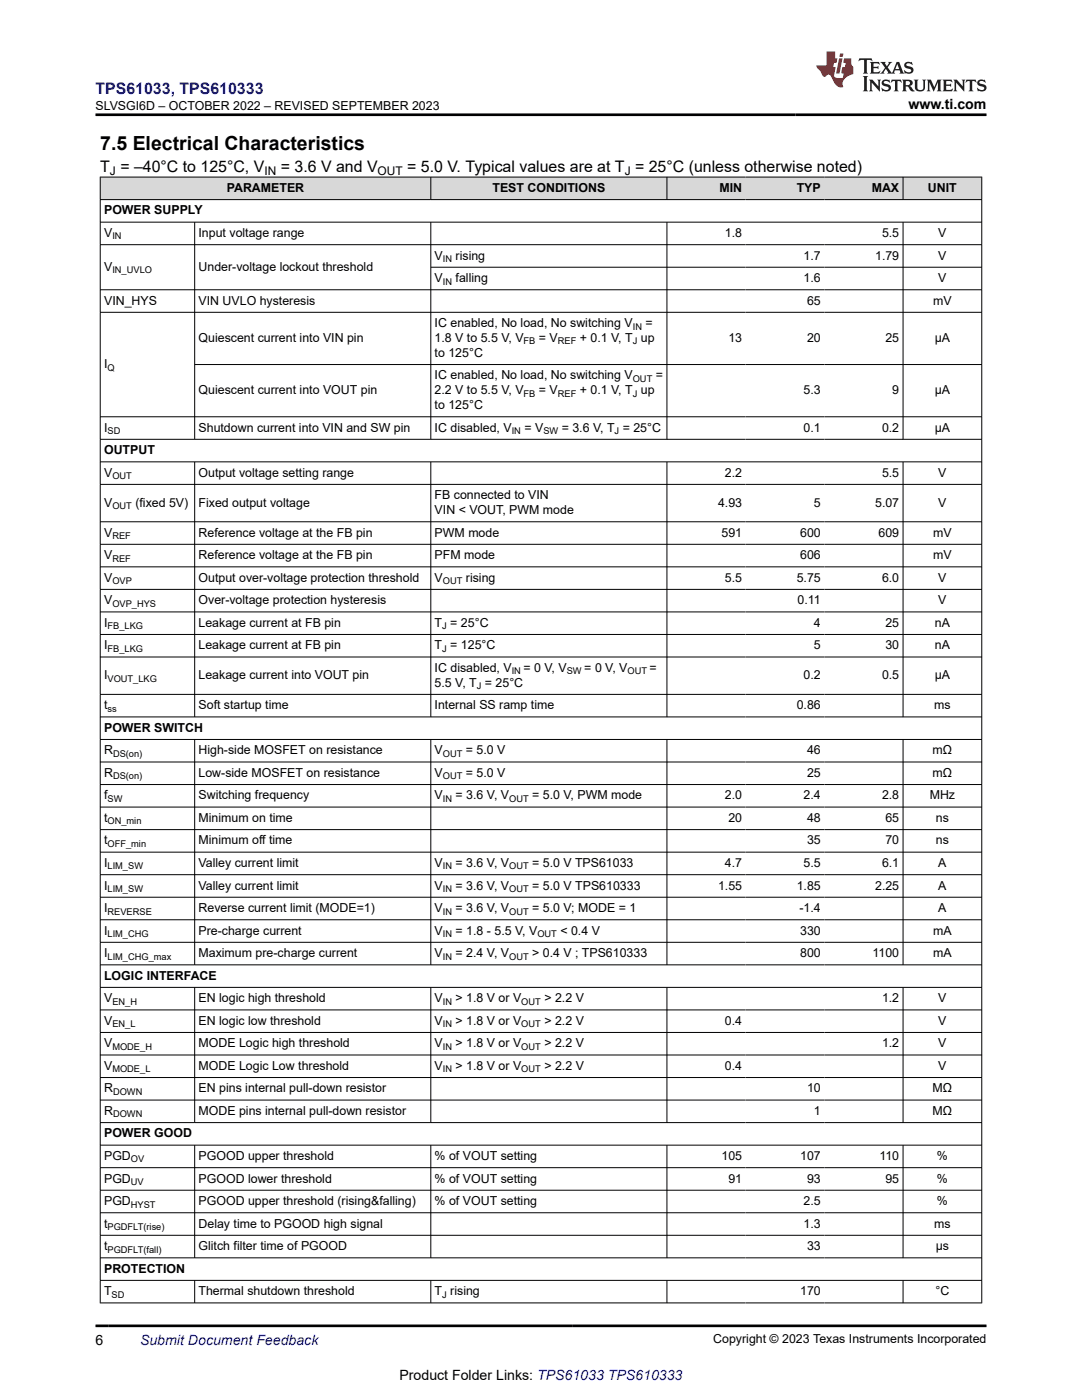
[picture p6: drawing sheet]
<svg xmlns="http://www.w3.org/2000/svg" width="216mm" height="279mm" viewBox="0 0 216 279" stroke-linecap="round" stroke-linejoin="round" font-family="sans-serif">
<defs><g id="words">
<text font-size="3.9" x="20" y="29.9">7.5 Electrical Characteristics</text>
<text font-size="3.2" fill="#00f" x="19" y="18.7">TPS61033, TPS610333</text>
<g font-size="3.2">
<text x="20" y="34.3">T = –40°C to 125°C, V</text>
<text x="56" y="34.3">= 3.6 V and V</text>
<text x="81.3" y="34.3">= 5.0 V. Typical values are at T = 25°C (unless otherwise noted)</text>
</g>
<g font-size="2.8">
<text x="181.3" y="21.8">www.ti.com</text>
<text x="19" y="268.4">6</text>
<text x="79.7" y="275.3">Product Folder Links: TPS61033 TPS610333</text>
</g>
<text font-size="2.8" fill="#00f" x="27.9" y="268.4">Submit Document Feedback</text>
<g font-size="2.5">
<text x="19" y="21.9">SLVSGI6D – OCTOBER 2022 – REVISED SEPTEMBER 2023</text>
<text x="45.3" y="38.3">PARAMETER</text>
<text x="98.3" y="38.3">TEST CONDITIONS</text>
<text x="143.6" y="38.3">MIN</text>
<text x="159" y="38.3">TYP</text>
<text x="173.9" y="38.3">MAX</text>
<text x="185.2" y="38.3">UNIT</text>
<text x="20.8" y="42.8">POWER SUPPLY</text>
<text x="20.8" y="47.3">V</text>
<text x="39.6" y="47.3">Input voltage range</text>
<text x="144.6" y="47.3">1.8</text>
<text x="176" y="47.3">5.5</text>
<text x="187.2" y="47.3">V</text>
<text x="86.7" y="51.8">V</text>
<text x="90.9" y="51.8">rising</text>
<text x="160.4" y="51.8">1.7</text>
<text x="174.6" y="51.8">1.79</text>
<text x="187.2" y="51.8">V</text>
<text x="20.8" y="54">V</text>
<text x="39.6" y="54">Under-voltage lockout threshold</text>
<text x="86.7" y="56.3">V</text>
<text x="90.9" y="56.3">falling</text>
<text x="160.4" y="56.3">1.6</text>
<text x="187.2" y="56.3">V</text>
<text x="20.8" y="60.8">VIN_HYS</text>
<text x="39.6" y="60.8">VIN UVLO hysteresis</text>
<text x="86.7" y="65.3">IC enabled, No load, No switching V</text>
<text x="128.8" y="65.3">=</text>
<text x="161" y="60.8">65</text>
<text x="186.2" y="60.8">mV</text>
<text x="39.6" y="68.3">Quiescent current into VIN pin</text>
<text x="86.7" y="71.2">to 125°C</text>
<text x="86.7" y="68.3">1.8 V to 5.5 V, V</text>
<text x="107.5" y="68.3">= V</text>
<text x="115.7" y="68.3">+ 0.1 V, T up</text>
<text x="145.3" y="68.3">13</text>
<text x="161" y="68.3">20</text>
<text x="176.7" y="68.3">25</text>
<text x="186.5" y="68.3">µA</text>
<text x="20.8" y="73.5">I</text>
<text x="86.7" y="75.7">IC enabled, No load, No switching V</text>
<text x="130.9" y="75.7">=</text>
<text x="39.6" y="78.7">Quiescent current into VOUT pin</text>
<text x="86.7" y="78.7">2.2 V to 5.5 V, V</text>
<text x="86.7" y="81.6">to 125°C</text>
<text x="107.5" y="78.7">= V</text>
<text x="115.7" y="78.7">+ 0.1 V, T up</text>
<text x="160.4" y="78.7">5.3</text>
<text x="178.1" y="78.7">9</text>
<text x="186.5" y="78.7">µA</text>
<text x="20.8" y="86.1">I</text>
<text x="39.6" y="86.1">Shutdown current into VIN and SW pin</text>
<text x="86.7" y="86.1">IC disabled, V</text>
<text x="104.6" y="86.1">= V</text>
<text x="112.1" y="86.1">= 3.6 V, T = 25°C</text>
<text x="160.4" y="86.1">0.1</text>
<text x="176" y="86.1">0.2</text>
<text x="186.5" y="86.1">µA</text>
<text x="20.8" y="90.6">OUTPUT</text>
<text x="20.8" y="95.1">V</text>
<text x="39.6" y="95.1">Output voltage setting range</text>
<text x="144.6" y="95.1">2.2</text>
<text x="176" y="95.1">5.5</text>
<text x="187.2" y="95.1">V</text>
<text x="20.8" y="101.1">V</text>
<text x="27" y="101.1">(fixed 5V)</text>
<text x="39.6" y="101.1">Fixed output voltage</text>
<text x="86.7" y="99.6">FB connected to VIN</text>
<text x="143.3" y="101.1">4.93</text>
<text x="162.4" y="101.1">5</text>
<text x="174.6" y="101.1">5.07</text>
<text x="187.2" y="101.1">V</text>
<text x="20.8" y="107.1">V</text>
<text x="39.6" y="107.1">Reference voltage at the FB pin</text>
<text x="86.7" y="102.6">VIN &lt; VOUT, PWM mode</text>
<text x="86.7" y="107.1">PWM mode</text>
<text x="144" y="107.1">591</text>
<text x="159.7" y="107.1">600</text>
<text x="175.3" y="107.1">609</text>
<text x="186.2" y="107.1">mV</text>
<text x="20.8" y="111.6">V</text>
<text x="39.6" y="111.6">Reference voltage at the FB pin</text>
<text x="86.7" y="111.6">PFM mode</text>
<text x="159.7" y="111.6">606</text>
<text x="186.2" y="111.6">mV</text>
<text x="20.8" y="116.1">V</text>
<text x="39.6" y="116.1">Output over-voltage protection threshold</text>
<text x="86.7" y="116.1">V</text>
<text x="93" y="116.1">rising</text>
<text x="144.6" y="116.1">5.5</text>
<text x="159" y="116.1">5.75</text>
<text x="176" y="116.1">6.0</text>
<text x="187.2" y="116.1">V</text>
<text x="20.8" y="120.6">V</text>
<text x="20.8" y="125.1">I</text>
<text x="39.6" y="120.6">Over-voltage protection hysteresis</text>
<text x="39.6" y="125.1">Leakage current at FB pin</text>
<text x="86.7" y="125.1">T = 25°C</text>
<text x="159.2" y="120.6">0.11</text>
<text x="162.4" y="125.1">4</text>
<text x="176.7" y="125.1">25</text>
<text x="186.5" y="125.1">nA</text>
<text x="187.2" y="120.6">V</text>
<text x="20.8" y="129.6">I</text>
<text x="39.6" y="129.6">Leakage current at FB pin</text>
<text x="86.7" y="129.6">T = 125°C</text>
<text x="162.4" y="129.6">5</text>
<text x="176.7" y="129.6">30</text>
<text x="186.5" y="129.6">nA</text>
<text x="20.8" y="135.6">I</text>
<text x="39.6" y="135.6">Leakage current into VOUT pin</text>
<text x="86.7" y="137">5.5 V, T = 25°C</text>
<text x="86.7" y="134.1">IC disabled, V</text>
<text x="104.5" y="134.1">= 0 V, V</text>
<text x="116.6" y="134.1">= 0 V, V</text>
<text x="129.6" y="134.1">=</text>
<text x="160.4" y="135.6">0.2</text>
<text x="176" y="135.6">0.5</text>
<text x="186.5" y="135.6">µA</text>
<text x="20.8" y="141.5">t</text>
<text x="39.6" y="141.5">Soft startup time</text>
<text x="86.7" y="141.5">Internal SS ramp time</text>
<text x="159" y="141.5">0.86</text>
<text x="186.4" y="141.5">ms</text>
<text x="20.8" y="146">POWER SWITCH</text>
<text x="20.8" y="150.5">R</text>
<text x="20.8" y="155">R</text>
<text x="39.6" y="150.5">High-side MOSFET on resistance</text>
<text x="39.6" y="155">Low-side MOSFET on resistance</text>
<text x="86.7" y="150.5">V</text>
<text x="86.7" y="155">V</text>
<text x="93" y="150.5">= 5.0 V</text>
<text x="93" y="155">= 5.0 V</text>
<text x="161" y="150.5">46</text>
<text x="161" y="155">25</text>
<text x="186.1" y="150.5">mΩ</text>
<text x="186.1" y="155">mΩ</text>
<text x="20.8" y="159.5">f</text>
<text x="39.6" y="159.5">Switching frequency</text>
<text x="86.7" y="159.5">V</text>
<text x="90.9" y="159.5">= 3.6 V, V</text>
<text x="106.2" y="159.5">= 5.0 V, PWM mode</text>
<text x="144.6" y="159.5">2.0</text>
<text x="160.4" y="159.5">2.4</text>
<text x="176" y="159.5">2.8</text>
<text x="185.5" y="159.5">MHz</text>
<text x="20.8" y="164">t</text>
<text x="39.6" y="164">Minimum on time</text>
<text x="145.3" y="164">20</text>
<text x="161" y="164">48</text>
<text x="176.7" y="164">65</text>
<text x="186.7" y="164">ns</text>
<text x="20.8" y="168.5">t</text>
<text x="20.8" y="173">I</text>
<text x="39.6" y="168.5">Minimum off time</text>
<text x="39.6" y="173">Valley current limit</text>
<text x="86.7" y="173">V</text>
<text x="90.9" y="173">= 3.6 V, V</text>
<text x="106.2" y="173">= 5.0 V TPS61033</text>
<text x="144.6" y="173">4.7</text>
<text x="160.4" y="173">5.5</text>
<text x="161" y="168.5">35</text>
<text x="176" y="173">6.1</text>
<text x="176.7" y="168.5">70</text>
<text x="186.7" y="168.5">ns</text>
<text x="187.2" y="173">A</text>
<text x="20.8" y="177.5">I</text>
<text x="39.6" y="177.5">Valley current limit</text>
<text x="86.7" y="177.5">V</text>
<text x="90.9" y="177.5">= 3.6 V, V</text>
<text x="106.2" y="177.5">= 5.0 V TPS610333</text>
<text x="143.3" y="177.5">1.55</text>
<text x="159" y="177.5">1.85</text>
<text x="174.6" y="177.5">2.25</text>
<text x="187.2" y="177.5">A</text>
<text x="20.8" y="182">I</text>
<text x="39.6" y="182">Reverse current limit (MODE=1)</text>
<text x="86.7" y="182">V</text>
<text x="90.9" y="182">= 3.6 V, V</text>
<text x="106.2" y="182">= 5.0 V; MODE = 1</text>
<text x="159.5" y="182">-1.4</text>
<text x="187.2" y="182">A</text>
<text x="20.8" y="186.5">I</text>
<text x="20.8" y="191">I</text>
<text x="39.6" y="186.5">Pre-charge current</text>
<text x="39.6" y="191">Maximum pre-charge current</text>
<text x="86.7" y="186.5">V</text>
<text x="86.7" y="191">V</text>
<text x="90.9" y="186.5">= 1.8 - 5.5 V, V</text>
<text x="90.9" y="191">= 2.4 V, V</text>
<text x="106.2" y="191">&gt; 0.4 V ; TPS610333</text>
<text x="111.8" y="186.5">&lt; 0.4 V</text>
<text x="159.7" y="186.5">330</text>
<text x="159.7" y="191">800</text>
<text x="174.1" y="191">1100</text>
<text x="186.2" y="186.5">mA</text>
<text x="186.2" y="191">mA</text>
<text x="20.8" y="195.5">LOGIC INTERFACE</text>
<text x="20.8" y="200">V</text>
<text x="39.6" y="200">EN logic high threshold</text>
<text x="86.7" y="200">V</text>
<text x="90.9" y="200">&gt; 1.8 V or V</text>
<text x="108.6" y="200">&gt; 2.2 V</text>
<text x="176" y="200">1.2</text>
<text x="187.2" y="200">V</text>
<text x="20.8" y="204.5">V</text>
<text x="20.8" y="209">V</text>
<text x="39.6" y="204.5">EN logic low threshold</text>
<text x="39.6" y="209">MODE Logic high threshold</text>
<text x="86.7" y="204.5">V</text>
<text x="86.7" y="209">V</text>
<text x="90.9" y="204.5">&gt; 1.8 V or V</text>
<text x="90.9" y="209">&gt; 1.8 V or V</text>
<text x="108.6" y="204.5">&gt; 2.2 V</text>
<text x="108.6" y="209">&gt; 2.2 V</text>
<text x="144.6" y="204.5">0.4</text>
<text x="176" y="209">1.2</text>
<text x="187.2" y="204.5">V</text>
<text x="187.2" y="209">V</text>
<text x="20.8" y="213.5">V</text>
<text x="39.6" y="213.5">MODE Logic Low threshold</text>
<text x="86.7" y="213.5">V</text>
<text x="90.9" y="213.5">&gt; 1.8 V or V</text>
<text x="108.6" y="213.5">&gt; 2.2 V</text>
<text x="144.6" y="213.5">0.4</text>
<text x="187.2" y="213.5">V</text>
<text x="20.8" y="218">R</text>
<text x="39.6" y="218">EN pins internal pull-down resistor</text>
<text x="161" y="218">10</text>
<text x="186.1" y="218">MΩ</text>
<text x="20.8" y="222.5">R</text>
<text x="20.8" y="227">POWER GOOD</text>
<text x="39.6" y="222.5">MODE pins internal pull-down resistor</text>
<text x="162.4" y="222.5">1</text>
<text x="186.1" y="222.5">MΩ</text>
<text x="20.8" y="231.5">PGD</text>
<text x="39.6" y="231.5">PGOOD upper threshold</text>
<text x="86.7" y="231.5">% of VOUT setting</text>
<text x="144" y="231.5">105</text>
<text x="159.7" y="231.5">107</text>
<text x="175.5" y="231.5">110</text>
<text x="186.9" y="231.5">%</text>
<text x="20.8" y="236">PGD</text>
<text x="39.6" y="236">PGOOD lower threshold</text>
<text x="86.7" y="236">% of VOUT setting</text>
<text x="145.3" y="236">91</text>
<text x="161" y="236">93</text>
<text x="176.7" y="236">95</text>
<text x="186.9" y="236">%</text>
<text x="20.8" y="240.5">PGD</text>
<text x="20.8" y="245">t</text>
<text x="39.6" y="240.5">PGOOD upper threshold (rising&amp;falling)</text>
<text x="39.6" y="245">Delay time to PGOOD high signal</text>
<text x="86.7" y="240.5">% of VOUT setting</text>
<text x="160.4" y="240.5">2.5</text>
<text x="160.4" y="245">1.3</text>
<text x="186.4" y="245">ms</text>
<text x="186.9" y="240.5">%</text>
<text x="20.8" y="249.5">t</text>
<text x="39.6" y="249.5">Glitch filter time of PGOOD</text>
<text x="161" y="249.5">33</text>
<text x="186.7" y="249.5">µs</text>
<text x="20.8" y="254">PROTECTION</text>
<text x="20.8" y="258.5">T</text>
<text x="39.6" y="258.5">Thermal shutdown threshold</text>
<text x="86.7" y="258.5">T rising</text>
<text x="159.7" y="258.5">170</text>
<text x="186.7" y="258.5">°C</text>
<text x="142.3" y="268.1">Copyright © 2023 Texas Instruments Incorporated</text>
</g>
<g font-size="2.4">
<text x="21.9" y="34.9">J</text>
<text x="52.8" y="34.9">IN</text>
<text x="75.4" y="34.9">OUT</text>
<text x="124.6" y="34.9">J</text>
</g>
<g font-size="1.9">
<text x="22.4" y="47.8">IN</text>
<text x="88.4" y="52.3">IN</text>
<text x="22.4" y="54.5">IN_UVLO</text>
<text x="88.4" y="56.8">IN</text>
<text x="126.3" y="65.8">IN</text>
<text x="104.5" y="68.7">FB</text>
<text x="111.3" y="68.7">REF</text>
<text x="126.3" y="68.7">J</text>
<text x="21.5" y="74">Q</text>
<text x="126.3" y="76.2">OUT</text>
<text x="104.5" y="79.2">FB</text>
<text x="111.3" y="79.2">REF</text>
<text x="126.3" y="79.2">J</text>
<text x="21.5" y="86.6">SD</text>
<text x="102.1" y="86.6">IN</text>
<text x="108.4" y="86.6">SW</text>
<text x="122.6" y="86.6">J</text>
<text x="22.4" y="95.6">OUT</text>
<text x="22.4" y="101.6">OUT</text>
<text x="22.4" y="107.6">REF</text>
<text x="22.4" y="112.1">REF</text>
<text x="22.4" y="116.6">OVP</text>
<text x="88.4" y="116.6">OUT</text>
<text x="21.5" y="125.6">FB_LKG</text>
<text x="22.4" y="121.1">OVP_HYS</text>
<text x="88.2" y="125.6">J</text>
<text x="21.5" y="130.1">FB_LKG</text>
<text x="88.2" y="130.1">J</text>
<text x="21.5" y="136.1">VOUT_LKG</text>
<text x="95.2" y="137.5">J</text>
<text x="102.1" y="134.6">IN</text>
<text x="113.1" y="134.6">SW</text>
<text x="125.2" y="134.6">OUT</text>
<text x="21.5" y="142">ss</text>
<text x="22.6" y="151">DS(on)</text>
<text x="22.6" y="155.5">DS(on)</text>
<text x="88.4" y="151">OUT</text>
<text x="88.4" y="155.5">OUT</text>
<text x="21.5" y="160">SW</text>
<text x="88.4" y="160">IN</text>
<text x="101.6" y="160">OUT</text>
<text x="21.5" y="164.5">ON_min</text>
<text x="21.5" y="169">OFF_min</text>
<text x="21.5" y="173.5">LIM_SW</text>
<text x="88.4" y="173.5">IN</text>
<text x="101.6" y="173.5">OUT</text>
<text x="21.5" y="178">LIM_SW</text>
<text x="88.4" y="178">IN</text>
<text x="101.6" y="178">OUT</text>
<text x="21.5" y="182.5">REVERSE</text>
<text x="88.4" y="182.5">IN</text>
<text x="101.6" y="182.5">OUT</text>
<text x="21.5" y="187">LIM_CHG</text>
<text x="21.5" y="191.5">LIM_CHG_max</text>
<text x="88.4" y="187">IN</text>
<text x="88.4" y="191.5">IN</text>
<text x="101.6" y="191.5">OUT</text>
<text x="107.2" y="187">OUT</text>
<text x="22.4" y="200.5">EN_H</text>
<text x="88.4" y="200.5">IN</text>
<text x="104" y="200.5">OUT</text>
<text x="22.4" y="205">EN_L</text>
<text x="22.4" y="209.5">MODE_H</text>
<text x="88.4" y="205">IN</text>
<text x="88.4" y="209.5">IN</text>
<text x="104" y="205">OUT</text>
<text x="104" y="209.5">OUT</text>
<text x="22.4" y="214">MODE_L</text>
<text x="88.4" y="214">IN</text>
<text x="104" y="214">OUT</text>
<text x="22.6" y="218.5">DOWN</text>
<text x="22.6" y="223">DOWN</text>
<text x="26.1" y="232">OV</text>
<text x="26.1" y="236.5">UV</text>
<text x="21.5" y="245.5">PGDFLT(rise)</text>
<text x="26.1" y="241">HYST</text>
<text x="21.5" y="250">PGDFLT(fall)</text>
<text x="22.3" y="259">SD</text>
<text x="88.2" y="259">J</text>
</g>
</g></defs>
<g fill="#d8d8d8">
<path d="M20 35.3h175.9v4.5h-175.9z" fill-rule="evenodd"/>
<path d="M20.1 35.4h65.8v4.4h-65.8z" fill-rule="evenodd"/>
<path d="M86 35.4h47v4.4h-47z" fill-rule="evenodd"/>
<path d="M133.1 35.4h15.7v4.4h-15.7z" fill-rule="evenodd"/>
<path d="M148.8 35.4h15.7v4.4h-15.7z" fill-rule="evenodd"/>
<path d="M164.5 35.4h15.6v4.4h-15.6z" fill-rule="evenodd"/>
<path d="M180.3 35.4h15.5v4.4h-15.5z" fill-rule="evenodd"/>
</g>
<g fill="none" stroke="#000" stroke-width=".2">
<path d="M19.9 35.3h176.1M19.9 39.8h176.1M20 35.3v224.8M86 35.3v4.6M133.1 35.3v4.6M180.2 35.3v4.6M195.9 35.3v224.8M19.9 44.3h176.1M19.9 48.8h176.1M19.9 57.8h176.1M38.8 44.3v43.4M86 44.3v43.4"/>
<path d="M86 53.3h110M133.1 44.3v43.4M180.2 44.3v43.4M19.9 62.3h176.1M38.8 72.8h157.2M19.9 83.2h176.1M19.9 87.7h176.1M19.9 92.2h176.1M19.9 96.7h176.1M38.8 92.2v50.9M86 92.2v50.9M133.1 92.2v50.9"/>
<path d="M180.2 92.2v50.9M19.9 104.1h176.1M19.9 108.6h176.1M19.9 113.1h176.1M19.9 117.6h176.1M19.9 122.1h176.1M19.9 126.6h176.1M19.9 131.1h176.1M19.9 138.6h176.1M19.9 143.1h176.1M19.9 147.6h176.1M19.9 152.1h176.1"/>
<path d="M19.9 156.6h176.1M38.8 147.6v45M86 147.6v45M133.1 147.6v45M180.2 147.6v45M19.9 161.1h176.1M19.9 165.6h176.1M19.9 170.1h176.1M19.9 174.6h176.1M19.9 179.1h176.1M19.9 183.6h176.1M19.9 188.1h176.1"/>
<path d="M19.9 192.6h176.1M19.9 197.1h176.1M38.8 197.1v27M86 197.1v27M133.1 197.1v27M180.2 197.1v27M19.9 201.6h176.1M19.9 206h176.1M19.9 210.5h176.1M19.9 215h176.1M19.9 219.5h176.1M19.9 224h176.1"/>
<path d="M19.9 228.5h176.1M19.9 233h176.1M19.9 237.5h176.1M38.8 228.5v22.6M86 228.5v22.6M133.1 228.5v22.6M180.2 228.5v22.6M19.9 242h176.1M19.9 246.5h176.1M19.9 251h176.1M19.9 255.5h176.1M38.8 255.5v4.6"/>
<path d="M86 255.5v4.6M133.1 255.5v4.6M180.2 255.5v4.6M19.9 260h176.1"/>
</g>
<path d="M171.5 11.6l-.2 .6 .5-.2h.6v.1v2.2l-.2 .4h1l-.2-.4v-2.2v-.1h.5l.5 .2-.1-.6zM173.6 12.4l.2 .3v1.6l-.2 .4h1.9l.1-.6a1.08 1.08 0 0 1-1.3 .2v-.7h.6l.4 .2v-.7l-.4 .2h-.6v-.5l.2-.2a1 1 0 0 1 1 .3l-.1-.5zM175.7 12.4l.9 1.1-1 1.2h.9l-.2-.2 .5-.8 .4 .8-.2 .2h1.6l-.2-.2 .2-.5h.9l.1 .5-.1 .2h.9l-.2-.4-.8-1.9h-.5l-.9 2.1-.9-1.1 .9-1h-.8l.2 .2-.4 .6-.4-.6 .2-.2zM179 12.8l.4 1h-.7zM180.7 12.5a.65 .65 0 0 0-.2 .7 .65 .65 0 0 0 .6 .5l.6 .1 .1 .3a.79 .79 0 0 1-.7 .4 .79 .79 0 0 1-.7-.5l.1 .7 .2-.1a.93 .93 0 0 0 1.1 0 .93 .93 0 0 0 .4-.9 1.46 1.46 0 0 0-1.2-.6l-.1-.3a1.09 1.09 0 0 1 1.2 .2l-.2-.6-.1 .1-.5-.2zM172.2 15.2l.2 .4v2.2l-.2 .4h1l-.2-.4v-2.2l.2-.4zM173.4 15.9l.2 .4v1.5l-.2 .4h.8l-.3-.4 .1-1.3 1.6 1.8v-2l.2-.4h-.7l.1 .2 .1 1.1-1.2-1.3zM176.2 16a.65 .65 0 0 0-.2 .8 .65 .65 0 0 0 .6 .4l.6 .2 .1 .2a.79 .79 0 0 1-.7 .4 .79 .79 0 0 1-.7-.5l.1 .7 .2-.1a.93 .93 0 0 0 1.1 .1 .93 .93 0 0 0 .4-1 1.46 1.46 0 0 0-1.2-.5l-.1-.4a1.09 1.09 0 0 1 1.2 .2l-.1-.6-.2 .1-.5-.1zM177.9 15.9l-.1 .6a.63 .63 0 0 1 .8-.3v1.6l-.3 .4h1l-.2-.4v-1.6a.66 .66 0 0 1 .8 .3l-.1-.6zM180 15.9l.2 .4v1.5l-.2 .4h1l-.2-.2-.1-.7h.5l.1 .2a.79 .79 0 0 0 1.2 .6l-1-.9a.61 .61 0 0 0 .6-.6 .61 .61 0 0 0-.5-.7zM180.8 16.2h.1a.47 .47 0 0 1 .5 .1 .47 .47 0 0 1 .1 .5l-.1 .1-.7 .1zM182.3 15.9l.2 .2a2.27 2.27 0 0 0 .4 2 1.04 1.04 0 0 0 1.7-.7v-1.3l.2-.2h-.8l.2 .4v1.1a.6 .6 0 0 1-.6 .6 .6 .6 0 0 1-.6-.6v-1.1l.3-.4zM184.9 15.9l.2 .4v1.5l-.2 .4h.8l-.3-.4v-1.4l.9 1.9 .9-1.9v1.4l-.3 .4h1l-.2-.4v-1.5l.2-.4h-.8l-.7 1.5-.6-1.5zM188.1 15.9l.2 .4v1.5l-.2 .4h1.9l.1-.6a1.09 1.09 0 0 1-1.3 .2v-.7h.6l.4 .2v-.6l-.4 .2h-.6v-.6l.2-.1a1.01 1.01 0 0 1 1 .3l-.1-.6zM190.2 15.9l.3 .4v1.5l-.3 .4h.8l-.2-.4v-1.3l1.6 1.8v-2l.2-.4h-.7l.2 .2v1.1l-1.2-1.3zM192.8 15.9l-.1 .6a.63 .63 0 0 1 .8-.3v1.6l-.3 .4h1l-.2-.4v-1.6a.66 .66 0 0 1 .8 .3l-.1-.6zM195.2 16a.65 .65 0 0 0-.2 .8 .65 .65 0 0 0 .6 .4l.6 .2 .2 .2a.79 .79 0 0 1-.7 .4 .79 .79 0 0 1-.7-.5l.1 .7 .2-.1a.93 .93 0 0 0 1 .1 .93 .93 0 0 0 .5-1 1.46 1.46 0 0 0-1.3-.5v-.4a1.09 1.09 0 0 1 1.2 .2l-.2-.6-.2 .1-.5-.1z" fill="#231f20"/>
<path d="M164.9 10.3v2.7h-2l.1 .4 .8 1a.95 .95 0 0 0 1 .9 .59 .59 0 0 1 .5-.4 .59 .59 0 0 1 .5 .3l.4 .8a1.59 1.59 0 0 0 2.1 1.4 1.61 1.61 0 0 1 1-2.3l1-.3-.1-1.5a1.59 1.59 0 0 1-.3-1.7h-1.5l-.2 .9h.6l-.2 .9h-.5l-.2 .9v.3l.4 .1-.1 .9h-.7a.73 .73 0 0 1-1-.7l.3-1.5h-.5l.1-.9h.5l.2-.9h-.5v-1.3zM167.4 11.6l-.6 3.1h.7l.6-3.1zM167.6 10.7l-.1 .6h.7l.1-.6z" fill="#ed1c24"/>
<path d="M19 22.9h177.8M19 264.6h177.8" fill="none" stroke="#000" stroke-width=".53"/>
<use href="#words"/>
</svg>
